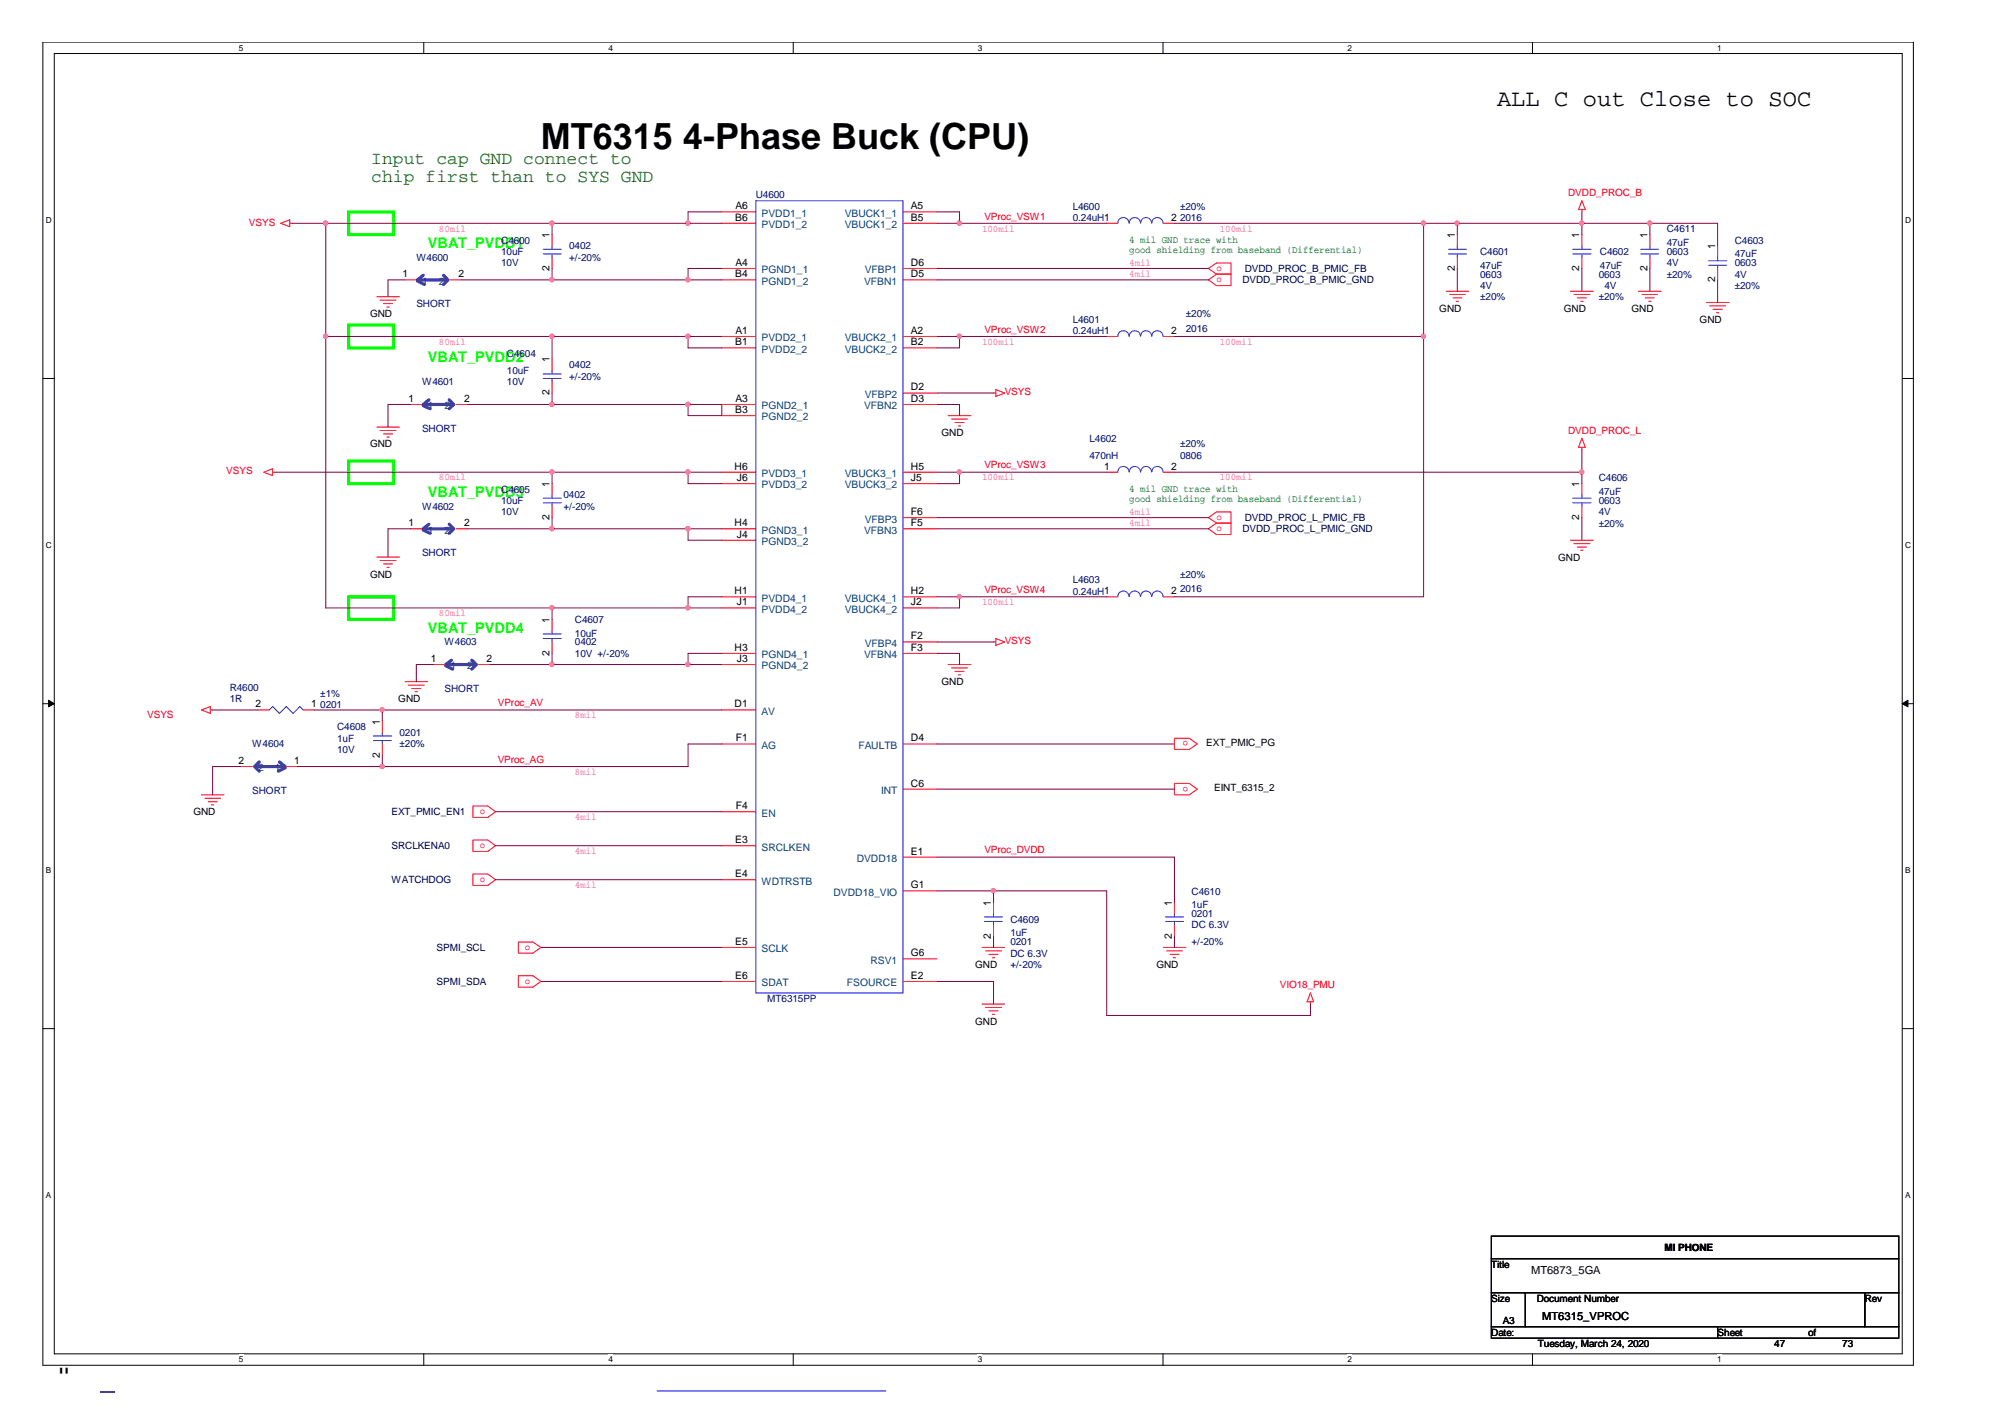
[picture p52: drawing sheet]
<svg xmlns="http://www.w3.org/2000/svg" width="297mm" height="210mm" viewBox="0 0 297 210" stroke-linecap="round" stroke-linejoin="round" font-family="sans-serif">
<defs><g id="words">
<text font-size="5.3" x="80.1" y="22.1">MT6315 4-Phase Buck (CPU)</text>
<text font-size="4.2" x="8.5" y="205.7">&quot;</text>
<text font-size="3.5" x="221.8" y="15.7">ALL C out Close to SOC</text>
<g font-size="2.7" fill="#008000">
<text x="55" y="24.4">Input cap GND connect to</text>
<text x="55" y="27">chip first than to SYS GND</text>
</g>
<g font-size="2.2" fill="#0f0">
<text x="63.4" y="36.8">VBAT_PVDD1</text>
<text x="63.4" y="53.6">VBAT_PVDD2</text>
<text x="63.4" y="73.7">VBAT_PVDD3</text>
<text x="63.4" y="93.8">VBAT_PVDD4</text>
</g>
<g font-size="1.7">
<text x="226.8" y="188.8">MT6873_5GA</text>
<text x="228.5" y="195.5">MT6315_VPROC</text>
<text x="228.5" y="195.5">MT</text>
<text x="238.9" y="195.5">OC</text>
</g>
<g font-size="1.5" fill="#000080">
<text x="112" y="29.4">U4600</text>
<text x="158.9" y="31.1">L4600</text>
<text x="158.9" y="32.7">0.24uH1</text>
<text x="174.8" y="31.1">±20%</text>
<text x="174.8" y="32.7">2016</text>
<text x="246.9" y="34.4">C4611</text>
<text x="61.7" y="38.6">W4600</text>
<text x="74.3" y="36.1">C4600</text>
<text x="74.3" y="37.8">10uF</text>
<text x="74.3" y="39.5">10V</text>
<text x="84.3" y="36.9">0402</text>
<text x="84.3" y="38.6">+/-20%</text>
<text x="219.3" y="37.8">C4601</text>
<text x="219.3" y="39.8">47uF</text>
<text x="219.3" y="41.1">0603</text>
<text x="236.9" y="41.1">0603</text>
<text x="237" y="37.8">C4602</text>
<text x="237" y="39.8">47uF</text>
<text x="246.9" y="36.5">47uF</text>
<text x="246.9" y="37.8">0603</text>
<text x="246.9" y="39.5">4V</text>
<text x="246.9" y="41.1">±20%</text>
<text x="257" y="36.1">C4603</text>
<text x="257" y="38.1">47uF</text>
<text x="257" y="39.5">0603</text>
<text x="257" y="41.1">4V</text>
<text x="61.7" y="45.5">SHORT</text>
<text x="158.9" y="47.9">L4601</text>
<text x="175.7" y="47">±20%</text>
<text x="219.3" y="42.8">4V</text>
<text x="219.3" y="44.5">±20%</text>
<text x="236.9" y="44.5">±20%</text>
<text x="237.7" y="42.8">4V</text>
<text x="257" y="42.8">±20%</text>
<text x="75.1" y="52.9">C4604</text>
<text x="158.9" y="49.5">0.24uH1</text>
<text x="175.7" y="49.2">2016</text>
<text x="62.5" y="57.1">W4601</text>
<text x="75.1" y="55.4">10uF</text>
<text x="75.1" y="57.1">10V</text>
<text x="84.3" y="54.5">0402</text>
<text x="84.3" y="56.2">+/-20%</text>
<text x="62.5" y="63.9">SHORT</text>
<text x="161.4" y="65.5">L4602</text>
<text x="161.4" y="68">470nH</text>
<text x="174.8" y="66.3">±20%</text>
<text x="174.8" y="68">0806</text>
<text x="236.9" y="71.3">C4606</text>
<text x="62.5" y="75.5">W4602</text>
<text x="74.3" y="73">C4605</text>
<text x="74.3" y="74.6">10uF</text>
<text x="74.3" y="76.3">10V</text>
<text x="83.5" y="73.8">0402</text>
<text x="83.5" y="75.5">+/-20%</text>
<text x="236.9" y="73.3">47uF</text>
<text x="236.9" y="74.6">0603</text>
<text x="236.9" y="76.3">4V</text>
<text x="62.5" y="82.4">SHORT</text>
<text x="236.9" y="78">±20%</text>
<text x="158.9" y="86.4">L4603</text>
<text x="158.9" y="88.1">0.24uH1</text>
<text x="174.8" y="85.6">±20%</text>
<text x="174.8" y="87.7">2016</text>
<text x="65.9" y="95.6">W4603</text>
<text x="85.2" y="92.3">C4607</text>
<text x="85.2" y="94.3">10uF</text>
<text x="85.2" y="95.6">0402</text>
<text x="85.2" y="97.3">10V +/-20%</text>
<text x="34" y="102.3">R4600</text>
<text x="34" y="104">1R</text>
<text x="47.5" y="103.2">±1%</text>
<text x="47.5" y="104.8">0201</text>
<text x="65.9" y="102.5">SHORT</text>
<text x="37.4" y="110.7">W4604</text>
<text x="50" y="108.2">C4608</text>
<text x="50" y="109.9">1uF</text>
<text x="50" y="111.6">10V</text>
<text x="59.2" y="109">0201</text>
<text x="59.2" y="110.7">±20%</text>
<text x="37.4" y="117.6">SHORT</text>
<text x="149.7" y="136.7">C4609</text>
<text x="176.5" y="132.5">C4610</text>
<text x="176.5" y="134.5">1uF</text>
<text x="176.5" y="135.9">0201</text>
<text x="176.5" y="137.5">DC 6.3V</text>
<text x="149.7" y="138.7">1uF</text>
<text x="149.7" y="140.1">0201</text>
<text x="149.7" y="141.7">DC 6.3V</text>
<text x="149.7" y="143.4">+/-20%</text>
<text x="176.5" y="140.1">+/-20%</text>
<text x="113.7" y="148.4">MT6315PP</text>
</g>
<g font-size="1.5" fill="#f00">
<text x="232.3" y="29.1">DVDD_PROC_B</text>
<text x="36.9" y="33.4">VSYS</text>
<text x="145.8" y="32.5">VProc_VSW1</text>
<text x="180.2" y="40.2">o</text>
<text x="180.2" y="41.8">o</text>
<text x="145.8" y="49.3">VProc_VSW2</text>
<text x="148.8" y="58.6">VSYS</text>
<text x="232.3" y="64.3">DVDD_PROC_L</text>
<text x="33.5" y="70.3">VSYS</text>
<text x="145.8" y="69.4">VProc_VSW3</text>
<text x="180.2" y="77.1">o</text>
<text x="180.2" y="78.7">o</text>
<text x="145.8" y="87.9">VProc_VSW4</text>
<text x="148.8" y="95.4">VSYS</text>
<text x="21.8" y="106.4">VSYS</text>
<text x="73.7" y="104.6">VProc_AV</text>
<text x="73.7" y="113">VProc_AG</text>
<text x="176" y="109.8" transform="rotate(-180 176 109.8)">o</text>
<text x="176" y="116.5" transform="rotate(-180 176 116.5)">o</text>
<text x="71.1" y="120.6">o</text>
<text x="71.1" y="125.7">o</text>
<text x="71.1" y="130.7">o</text>
<text x="145.8" y="126.4">VProc_DVDD</text>
<text x="77.8" y="140.8">o</text>
<text x="77.8" y="145.8">o</text>
<text x="189.6" y="146.4">VIO18_PMU</text>
</g>
<g font-size="1.5" fill="#f0f">
<text x="65" y="34.3">80mil</text>
<text x="145.5" y="34.3">100mil</text>
<text x="180.7" y="34.3">100mil</text>
<text x="167.3" y="39.3">4mil</text>
<text x="167.3" y="41">4mil</text>
<text x="65" y="51.1">80mil</text>
<text x="145.5" y="51.1">100mil</text>
<text x="180.7" y="51.1">100mil</text>
<text x="65" y="71.2">80mil</text>
<text x="145.5" y="71.2">100mil</text>
<text x="180.7" y="71.2">100mil</text>
<text x="167.3" y="77.9">4mil</text>
<text x="167.3" y="76.2">4mil</text>
<text x="145.5" y="89.6">100mil</text>
<text x="65" y="91.3">80mil</text>
<text x="85.2" y="106.4">8mil</text>
<text x="85.2" y="114.8">8mil</text>
<text x="85.2" y="121.5">4mil</text>
<text x="85.2" y="131.5">4mil</text>
<text x="85.2" y="126.5">4mil</text>
</g>
<g font-size="1.5">
<text x="81.4" y="35.2" transform="rotate(-90 81.4 35.2)">1</text>
<text x="108.9" y="32.7">B6</text>
<text x="109" y="31">A6</text>
<text x="135" y="31">A5</text>
<text x="135" y="32.7">B5</text>
<text x="173.5" y="32.7">2</text>
<text x="215.5" y="35.2" transform="rotate(-90 215.5 35.2)">1</text>
<text x="234" y="35.2" transform="rotate(-90 234 35.2)">1</text>
<text x="244.1" y="35.2" transform="rotate(-90 244.1 35.2)">1</text>
<text x="59.6" y="41.1">1</text>
<text x="67.9" y="41.1">2</text>
<text x="81.4" y="40.1" transform="rotate(-90 81.4 40.1)">2</text>
<text x="108.9" y="41.1">B4</text>
<text x="109" y="39.4">A4</text>
<text x="135" y="41.1">D5</text>
<text x="135" y="39.4">D6</text>
<text x="215.5" y="40.1" transform="rotate(-90 215.5 40.1)">2</text>
<text x="234" y="40.1" transform="rotate(-90 234 40.1)">2</text>
<text x="244.1" y="40.1" transform="rotate(-90 244.1 40.1)">2</text>
<text x="254.1" y="41.8" transform="rotate(-90 254.1 41.8)">2</text>
<text x="254.1" y="36.9" transform="rotate(-90 254.1 36.9)">1</text>
<text x="54.8" y="47">GND</text>
<text x="213.2" y="46.2">GND</text>
<text x="231.7" y="46.2">GND</text>
<text x="241.7" y="46.2">GND</text>
<text x="251.8" y="47.9">GND</text>
<text x="81.4" y="53.7" transform="rotate(-90 81.4 53.7)">1</text>
<text x="108.9" y="51.2">B1</text>
<text x="109" y="49.5">A1</text>
<text x="135" y="49.5">A2</text>
<text x="135" y="51.2">B2</text>
<text x="173.5" y="49.5">2</text>
<text x="60.5" y="59.5">1</text>
<text x="68.7" y="59.5">2</text>
<text x="81.4" y="58.6" transform="rotate(-90 81.4 58.6)">2</text>
<text x="109" y="59.5">A3</text>
<text x="135" y="59.5">D3</text>
<text x="135" y="57.8">D2</text>
<text x="108.9" y="61.2">B3</text>
<text x="139.5" y="64.6">GND</text>
<text x="54.8" y="66.3">GND</text>
<text x="108.8" y="69.6">H6</text>
<text x="109.2" y="71.3">J6</text>
<text x="135" y="69.6">H5</text>
<text x="135" y="71.3">J5</text>
<text x="163.6" y="69.6">1</text>
<text x="173.5" y="69.6">2</text>
<text x="60.5" y="77.9">1</text>
<text x="68.7" y="77.9">2</text>
<text x="81.4" y="77" transform="rotate(-90 81.4 77)">2</text>
<text x="81.4" y="72.1" transform="rotate(-90 81.4 72.1)">1</text>
<text x="108.8" y="77.9">H4</text>
<text x="135" y="77.9">F5</text>
<text x="135" y="76.3">F6</text>
<text x="234" y="77" transform="rotate(-90 234 77)">2</text>
<text x="234" y="72.1" transform="rotate(-90 234 72.1)">1</text>
<text x="109.2" y="79.6">J4</text>
<text x="230.8" y="83">GND</text>
<text x="54.8" y="85.6">GND</text>
<text x="108.8" y="88">H1</text>
<text x="109.2" y="89.7">J1</text>
<text x="135" y="88">H2</text>
<text x="135" y="89.7">J2</text>
<text x="173.5" y="88">2</text>
<text x="81.4" y="92.3" transform="rotate(-90 81.4 92.3)">1</text>
<text x="135" y="94.7">F2</text>
<text x="63.8" y="98.1">1</text>
<text x="72.1" y="98.1">2</text>
<text x="81.4" y="97.1" transform="rotate(-90 81.4 97.1)">2</text>
<text x="108.8" y="96.4">H3</text>
<text x="109.2" y="98.1">J3</text>
<text x="135" y="96.4">F3</text>
<text x="139.5" y="101.5">GND</text>
<text x="37.8" y="104.8">2</text>
<text x="46.1" y="104.8">1</text>
<text x="56.3" y="107.3" transform="rotate(-90 56.3 107.3)">1</text>
<text x="59" y="104">GND</text>
<text x="108.8" y="104.8">D1</text>
<text x="35.3" y="113.2">2</text>
<text x="43.6" y="113.2">1</text>
<text x="56.3" y="112.2" transform="rotate(-90 56.3 112.2)">2</text>
<text x="109" y="109.8">F1</text>
<text x="135" y="109.8">D4</text>
<text x="178.7" y="110.5">EXT_PMIC_PG</text>
<text x="109" y="119.9">F4</text>
<text x="135" y="116.5">C6</text>
<text x="179.9" y="117.2">EINT_6315_2</text>
<text x="28.7" y="120.7">GND</text>
<text x="108.9" y="124.9">E3</text>
<text x="108.9" y="129.9">E4</text>
<text x="135" y="126.6">E1</text>
<text x="135" y="131.6">G1</text>
<text x="146.8" y="134.2" transform="rotate(-90 146.8 134.2)">1</text>
<text x="173.6" y="134.2" transform="rotate(-90 173.6 134.2)">1</text>
<text x="108.9" y="140">E5</text>
<text x="135" y="141.7">G6</text>
<text x="144.5" y="143.4">GND</text>
<text x="146.8" y="139" transform="rotate(-90 146.8 139)">2</text>
<text x="171.3" y="143.4">GND</text>
<text x="173.6" y="139" transform="rotate(-90 173.6 139)">2</text>
<text x="108.9" y="145">E6</text>
<text x="135" y="145">E2</text>
<text x="144.5" y="151.8">GND</text>
<text x="246.6" y="185.3">MI PHONE</text>
<text x="248.6" y="185.3">PH</text>
<text x="220.9" y="187.8">Title</text>
<text x="220.9" y="187.8">T le</text>
<text x="220.9" y="192.8">Size</text>
<text x="220.9" y="192.8">S ze</text>
<text x="220.9" y="197.9">Date:</text>
<text x="220.9" y="197.9">D</text>
<text x="222.6" y="196.2">A3</text>
<text x="227.7" y="192.8">Document Number</text>
<text x="227.7" y="192.8">Docu</text>
<text x="227.7" y="192.8">D cument Number</text>
<text x="233.1" y="192.8">n N mber</text>
<text x="254.5" y="197.9">Sheet</text>
<text x="254.5" y="197.9">Sh</text>
<text x="267.9" y="197.9">of</text>
<text x="276.3" y="192.8">Rev</text>
<text x="227.8" y="199.6">Tuesday,, March 24, 2020</text>
<text x="227.8" y="199.6">Tue day, March 24, 2020</text>
<text x="227.8" y="199.6">Tu</text>
<text x="231.1" y="199.6">d</text>
<text x="234.2" y="199.6">M</text>
<text x="241.1" y="199.6">2020</text>
<text x="262.8" y="199.6">47</text>
<text x="272.9" y="199.6">73</text>
</g>
<g font-size="1.5" fill="#004080">
<text x="112.8" y="32.1">PVDD1_1</text>
<text x="112.8" y="33.8">PVDD1_2</text>
<text x="125.1" y="32.1">VBUCK1_1</text>
<text x="125.1" y="33.8">VBUCK1_2</text>
<text x="112.8" y="40.5">PGND1_1</text>
<text x="128.1" y="40.5">VFBP1</text>
<text x="62.5" y="42.2">1</text>
<text x="65" y="42.2">2</text>
<text x="112.8" y="42.2">PGND1_2</text>
<text x="128" y="42.2">VFBN1</text>
<text x="112.8" y="50.6">PVDD2_1</text>
<text x="112.8" y="52.3">PVDD2_2</text>
<text x="125.1" y="50.6">VBUCK2_1</text>
<text x="125.1" y="52.3">VBUCK2_2</text>
<text x="128.1" y="58.9">VFBP2</text>
<text x="63.4" y="60.6">1</text>
<text x="65.9" y="60.6">2</text>
<text x="112.8" y="60.6">PGND2_1</text>
<text x="112.8" y="62.3">PGND2_2</text>
<text x="128" y="60.6">VFBN2</text>
<text x="112.8" y="70.7">PVDD3_1</text>
<text x="125.1" y="70.7">VBUCK3_1</text>
<text x="112.8" y="72.4">PVDD3_2</text>
<text x="125.1" y="72.4">VBUCK3_2</text>
<text x="128.1" y="77.4">VFBP3</text>
<text x="63.4" y="79.1">1</text>
<text x="65.9" y="79.1">2</text>
<text x="112.8" y="79.1">PGND3_1</text>
<text x="112.8" y="80.7">PGND3_2</text>
<text x="128" y="79.1">VFBN3</text>
<text x="112.8" y="89.1">PVDD4_1</text>
<text x="125.1" y="89.1">VBUCK4_1</text>
<text x="112.8" y="90.8">PVDD4_2</text>
<text x="125.1" y="90.8">VBUCK4_2</text>
<text x="128.1" y="95.8">VFBP4</text>
<text x="66.7" y="99.2">1</text>
<text x="69.2" y="99.2">2</text>
<text x="112.8" y="97.5">PGND4_1</text>
<text x="112.8" y="99.2">PGND4_2</text>
<text x="128" y="97.5">VFBN4</text>
<text x="112.8" y="105.9">AV</text>
<text x="112.8" y="110.9">AG</text>
<text x="127.2" y="110.9">FAULTB</text>
<text x="38.2" y="114.3">2</text>
<text x="40.7" y="114.3">1</text>
<text x="130.6" y="117.6">INT</text>
<text x="112.8" y="121">EN</text>
<text x="112.8" y="126">SRCLKEN</text>
<text x="112.8" y="131">WDTRSTB</text>
<text x="126.9" y="127.7">DVDD18</text>
<text x="123.5" y="132.7">DVDD18_VIO</text>
<text x="112.8" y="141.1">SCLK</text>
<text x="128.9" y="142.8">RSV1</text>
<text x="112.8" y="146.1">SDAT</text>
<text x="125.5" y="146.1">FSOURCE</text>
</g>
<g font-size="1.5" fill="#008000">
<text x="167.3" y="36">4 mil GND trace with</text>
<text x="167.3" y="37.5">good shielding from baseband (Differential)</text>
<text x="167.3" y="72.9">4 mil GND trace with</text>
<text x="167.3" y="74.4">good shielding from baseband (Differential)</text>
</g>
<g font-size="1.5" fill="#000040">
<text x="184.1" y="42">DVDD_PROC_B_PMIC_GND</text>
<text x="184.4" y="40.3">DVDD_PROC_B_PMIC_FB</text>
<text x="184.4" y="77.2">DVDD_PROC_L_PMIC_FB</text>
<text x="184.1" y="78.8">DVDD_PROC_L_PMIC_GND</text>
<text x="58" y="120.7">EXT_PMIC_EN1</text>
<text x="58" y="125.8">SRCLKENA0</text>
<text x="58" y="130.8">WATCHDOG</text>
<text x="64.7" y="140.9">SPMI_SCL</text>
<text x="64.7" y="145.9">SPMI_SDA</text>
</g>
<g font-size="1.2">
<text x="35.4" y="7.5">5</text>
<text x="90.1" y="7.5">4</text>
<text x="144.9" y="7.5">3</text>
<text x="199.6" y="7.5">2</text>
<text x="254.4" y="7.5">1</text>
<text x="6.8" y="33.1">D</text>
<text x="282.2" y="33.1">D</text>
<text x="6.8" y="81.2">C</text>
<text x="282.2" y="81.2">C</text>
<text x="6.8" y="129.4">B</text>
<text x="282.2" y="129.4">B</text>
<text x="6.8" y="177.5">A</text>
<text x="282.2" y="177.5">A</text>
<text x="35.4" y="201.8">5</text>
<text x="90.1" y="201.8">4</text>
<text x="144.9" y="201.8">3</text>
<text x="199.6" y="201.8">2</text>
<text x="254.4" y="201.8">1</text>
</g>
</g></defs>
<path d="M6.3 6.2h277.2v196h-277.2zM8 7.9h273.8v192.6h-273.8z" fill="none" stroke="#000" stroke-width=".15"/>
<g fill="#fff">
<path d="M35.4 6.4h.6v1.4h-.6z"/>
<path d="M35.4 200.7h.6v1.4h-.6z"/>
</g>
<path d="M62.8 6.2v1.7M62.8 200.5v1.7" fill="none" stroke="#000" stroke-width=".15"/>
<g fill="#fff">
<path d="M90.1 6.4h.7v1.4h-.7z"/>
<path d="M90.1 200.7h.7v1.4h-.7z"/>
</g>
<path d="M117.5 6.2v1.7M117.5 200.5v1.7" fill="none" stroke="#000" stroke-width=".15"/>
<g fill="#fff">
<path d="M144.9 6.4h.6v1.4h-.6z"/>
<path d="M144.9 200.7h.6v1.4h-.6z"/>
</g>
<path d="M172.3 6.2v1.7M172.3 200.5v1.7" fill="none" stroke="#000" stroke-width=".15"/>
<g fill="#fff">
<path d="M199.6 6.4h.7v1.4h-.7z"/>
<path d="M199.6 200.7h.7v1.4h-.7z"/>
</g>
<path d="M227 6.2v1.7M227 200.5v1.7" fill="none" stroke="#000" stroke-width=".15"/>
<g fill="#fff">
<path d="M254.4 6.4h.6v1.4h-.6z"/>
<path d="M6.8 31.9h.8v1.4h-.8z"/>
<path d="M254.4 200.7h.6v1.4h-.6z"/>
<path d="M282.2 31.9h.9v1.4h-.9z"/>
<path d="M6.8 80.1h.8v1.4h-.8z"/>
<path d="M282.2 80.1h.9v1.4h-.9z"/>
</g>
<path d="M6.3 56.1h1.7M281.8 56.1h1.7" fill="none" stroke="#000" stroke-width=".15"/>
<g fill="#fff">
<path d="M6.8 128.2h.7v1.4h-.7z"/>
<path d="M282.2 128.2h.8v1.4h-.8z"/>
</g>
<path d="M6.3 104.2h1.7M281.8 104.2h1.7" fill="none" stroke="#000" stroke-width=".15"/>
<g fill="#000" stroke="#000" stroke-width=".15">
<path d="M7.2 103.7l.8 .5-.8 .5z" fill-rule="evenodd"/>
<path d="M281.8 104.2l.9-.5v1z" fill-rule="evenodd"/>
</g>
<g fill="#fff">
<path d="M6.8 176.4h.7v1.4h-.7z"/>
<path d="M282.2 176.4h.8v1.4h-.8z"/>
</g>
<path d="M6.3 152.4h1.7M281.8 152.4h1.7M220.9 183.1h60.4v3.4h-60.4zM220.9 186.5h60.4v5h-60.4zM220.9 191.5h5.1v5h-5.1zM220.9 196.5h33.6v1.7h-33.6zM226 191.5h50.3v5h-50.3zM254.5 196.5h26.8v1.7h-26.8zM276.3 191.5h5v5h-5z" fill="none" stroke="#000" stroke-width=".15"/>
<path d="M51.6 31.4h6.7v3.4h-6.7zM51.6 48.1h6.7v3.4h-6.7zM51.6 68.3h6.7v3.3h-6.7zM51.6 88.4h6.7v3.4h-6.7z" fill="none" stroke="#0f0" stroke-width=".47"/>
<g fill="none" stroke="#f00" stroke-width=".15">
<path d="M41.6 33.1l1.3-.5v1zM42.9 33.1h.4M81.8 34.8v1.6M81.8 38.1v1.7M106.9 33.1h5.1M106.9 39.8h5.1M106.9 31.4h5.1M133.8 33.1h5M133.8 39.8h5M133.8 31.4h5M164 33.1h1.6M172.3 33.1h1.7"/>
<path d="M179 39.8l1.2-.8h2.2v1.6h-2.2zM215.9 34.8v1.6M215.9 38.1v1.7M234.4 31v.4M234.4 34.8v1.6M234.4 38.1v1.7M234.4 29.7l.5 1.3h-1.1zM244.4 34.8v1.6M244.4 38.1v1.7M254.5 36.4v1.7M254.5 39.8v1.7M55.8 44h3.4"/>
<path d="M56.3 44.5h2.4M56.8 45h1.4M57.3 45.5h.4M60 41.5h1.7M60.8 59.9h1.7M66.7 41.5h1.7M67.6 59.9h1.6M81.8 53.2v1.7M81.8 56.5v1.7M106.9 49.8h5.1M106.9 41.5h5.1M106.9 59.9h5.1"/>
<path d="M106.9 51.5h5.1M133.8 58.2h5M133.8 49.8h5M133.8 41.5h5M133.8 59.9h5M133.8 51.5h5M147.2 58.2h.3M147.5 57.7l1.3 .5-1.3 .5zM164 49.8h1.6M172.3 49.8h1.7M179 41.5l1.2-.9h2.2v1.7h-2.2zM214.2 43.2h3.4"/>
<path d="M214.8 43.6h2.3M215.3 44.1h1.3M215.7 44.6h.4M232.7 43.2h3.4M233.2 43.6h2.3M233.7 44.1h1.3M234.2 44.6h.3M242.7 43.2h3.4M243.2 43.6h2.4M243.8 44.1h1.3M244.3 44.6h.3M252.8 44.8h3.4"/>
<path d="M253.3 45.3h2.4M253.8 45.8h1.3M254.3 46.3h.3M39.1 69.9l1.3-.5v1.1zM40.4 69.9h.3M55.8 63.3h3.4M56.3 63.8h2.4M56.8 64.3h1.4M57.3 64.7h.4M60.8 78.3h1.7M67.6 78.3h1.6M81.8 71.6v1.7"/>
<path d="M81.8 75v1.7M106.9 61.6h5.1M106.9 69.9h5.1M106.9 78.3h5.1M106.9 71.6h5.1M133.8 69.9h5M133.8 78.3h5M133.8 71.6h5M133.8 76.7h5M140.5 61.6h3.3M141 62.1h2.3M141.5 62.6h1.3"/>
<path d="M142 63.1h.3M164 69.9h1.6M172.3 69.9h1.7M179 76.7l1.2-.9h2.2v1.7h-2.2zM179 78.3l1.2-.8h2.2v1.7h-2.2zM234.4 64.9l.5 1.4h-1.1zM234.4 66.3v.3M234.4 71.6v1.7M234.4 75v1.7M55.8 82.5h3.4M56.3 83h2.4M56.8 83.5h1.4"/>
<path d="M57.3 84h.4M64.2 98.4h1.7M70.9 98.4h1.7M81.8 91.8v1.6M81.8 95.1v1.7M106.9 80h5.1M106.9 98.4h5.1M106.9 88.4h5.1M106.9 90.1h5.1M106.9 96.8h5.1M133.8 95.1h5M133.8 88.4h5"/>
<path d="M133.8 90.1h5M133.8 96.8h5M140.5 98.4h3.3M141 98.9h2.3M141.5 99.5h1.3M142 100h.3M147.2 95.1h.3M147.5 94.6l1.3 .5-1.3 .5zM164 88.4h1.6M172.3 88.4h1.7M232.7 80h3.4M233.2 80.5h2.3"/>
<path d="M233.7 81h1.3M234.2 81.5h.3M29.8 117.7h3.4M29.8 105.2l1.4-.5v1zM30.4 118.3h2.3M30.9 118.8h1.3M31.2 105.2h.3M31.3 119.2h.4M35.7 113.6h1.7M38.2 105.2h1.7M42.4 113.6h1.7M44.9 105.2h1.7"/>
<path d="M56.6 106.8v1.7M56.6 110.2v1.7M60 101h3.4M60.5 101.5h2.4M61 102h1.4M61.5 102.5h.3M70.1 119.4h2.2l1.1 .8-1.1 .9h-2.2zM106.9 105.2h5.1M106.9 110.2h5.1M133.8 110.2h5M133.8 116.9h5M174 109.4h2.2l1.2 .8-1.2 .8h-2.2z"/>
<path d="M174 116h2.2l1.2 .9-1.2 .8h-2.2zM70.1 124.4h2.2l1.1 .9-1.1 .8h-2.2zM70.1 129.5h2.2l1.1 .8-1.1 .9h-2.2zM76.8 139.5h2.2l1.1 .8-1.1 .9h-2.2zM106.9 120.2h5.1M106.9 125.3h5.1M106.9 130.3h5.1M133.8 127h5M133.8 132h5M147.2 133.7v1.7M147.2 137v1.7M174 133.7v1.7"/>
<path d="M174 137v1.7M76.8 144.5h2.2l1.1 .9-1.1 .8h-2.2zM106.9 140.3h5.1M106.9 145.4h5.1M133.8 145.4h5M133.8 142h5M145.5 140.3h3.3M145.5 148.7h3.3M146 140.9h2.4M146 149.2h2.4M146.5 141.4h1.4M146.5 149.7h1.4"/>
<path d="M147 141.9h.4M147 150.3h.4M172.3 140.3h3.4M172.8 140.9h2.4M173.4 141.4h1.3M173.8 141.9h.4M194.1 147.1l.5 1.3h-1zM194.1 148.4v.3"/>
</g>
<g fill="none" stroke="#00f" stroke-width=".15">
<path d="M80.5 36.9h2.6M80.5 37.6h2.6M81.8 36.4v.5M81.8 37.6v.5M112 29.7h21.8v117.4h-21.8zM165.6 33a.83 .83 0 0 1 .8-.8 .83 .83 0 0 1 .9 .8M167.3 33a.83 .83 0 0 1 .8-.8 .83 .83 0 0 1 .9 .8M169 33a.8 .8 0 0 1 .8-.8 .8 .8 0 0 1 .8 .8M170.6 33a.83 .83 0 0 1 .9-.8 .83 .83 0 0 1 .8 .8M214.6 36.9h2.7M214.6 37.6h2.7M215.9 36.4v.5"/>
<path d="M215.9 37.6v.5M233 36.9h2.7M233 37.6h2.7M234.4 36.4v.5M234.4 37.6v.5M243.1 36.9h2.6M243.1 37.6h2.6M244.4 36.4v.5M244.4 37.6v.5M253.2 38.6h2.6M253.2 39.3h2.6M254.5 38.1v.5"/>
<path d="M254.5 39.3v.5M80.5 55.4h2.6M80.5 56.1h2.6M81.8 54.9v.5M81.8 56.1v.4M165.6 49.8a.83 .83 0 0 1 .8-.8 .83 .83 0 0 1 .9 .8M167.3 49.8a.83 .83 0 0 1 .8-.8 .83 .83 0 0 1 .9 .8M169 49.8a.8 .8 0 0 1 .8-.8 .8 .8 0 0 1 .8 .8M170.6 49.8a.83 .83 0 0 1 .9-.8 .83 .83 0 0 1 .8 .8M80.5 73.8h2.6M80.5 74.5h2.6M81.8 73.3v.5"/>
<path d="M81.8 74.5v.5M165.6 69.9a.83 .83 0 0 1 .8-.8 .83 .83 0 0 1 .9 .8M167.3 69.9a.83 .83 0 0 1 .8-.8 .83 .83 0 0 1 .9 .8M169 69.9a.8 .8 0 0 1 .8-.8 .8 .8 0 0 1 .8 .8M170.6 69.9a.83 .83 0 0 1 .9-.8 .83 .83 0 0 1 .8 .8M233 73.8h2.7M233 74.5h2.7M234.4 73.3v.5M234.4 74.5v.5M80.5 93.9h2.6M80.5 94.6h2.6M81.8 93.4v.5"/>
<path d="M81.8 94.6v.5M165.6 88.4a.83 .83 0 0 1 .8-.8 .83 .83 0 0 1 .9 .8M167.3 88.4a.83 .83 0 0 1 .8-.8 .83 .83 0 0 1 .9 .8M169 88.4a.8 .8 0 0 1 .8-.8 .8 .8 0 0 1 .8 .8M170.6 88.4a.83 .83 0 0 1 .9-.8 .83 .83 0 0 1 .8 .8M39.9 105.2l.5-.5 1 1 1-1 1 1 1-1 .5 .5M55.3 109h2.7M55.3 109.7h2.7M56.6 108.5v.5M56.6 109.7v.5M145.8 135.8h2.7M145.8 136.5h2.7"/>
<path d="M147.2 135.4v.4M147.2 136.5v.5M172.7 135.8h2.6M172.7 136.5h2.6M174 135.4v.4M174 136.5v.5"/>
</g>
<g fill="none" stroke="#00f" stroke-width=".47">
<path d="M61.8 41.6l1.1 .5M62.2 41.5h3.7M62.7 40.8l-.9 .7M63 59.9h3.7M63.5 59.2l-.8 .7M65.7 40.8l.5 .5M66.4 41.5l-.7 .6M66.5 59.2l.6 .5M67.2 59.9l-.7 .7M62.7 78.5l1 .5M62.7 60.1l1 .5M63 78.3h3.7"/>
<path d="M63.5 77.7l-.8 .6M66.5 77.7l.6 .5M67.2 78.3l-.7 .7M66 98.6l1.1 .5M66.4 98.4h3.7M66.9 97.8l-.9 .6M69.9 97.8l.5 .5M70.6 98.4l-.7 .7M37.7 113.6l.7 .6M38.2 113.6h3.7M38.4 112.9l-.5 .5M41.4 112.9l.8 .7"/>
<path d="M42.2 113.7l-1 .5"/>
</g>
<g fill="none" stroke="#800040" stroke-width=".15">
<path d="M43.3 33.1h63.6M48.3 33.1v57h58.6M81.8 33.1v1.7M81.8 39.8v1.7M106.9 31.4h-5v1.7M106.9 39.8h-5v1.7M138.8 31.4h3.4v1.7M138.8 33.1h25.2M138.8 39.8h40.2M174 33.1h80.5v3.3M210.9 33.1v55.3h-36.9M215.9 33.1v1.7"/>
<path d="M215.9 39.8v3.4M234.4 31.4v3.4M234.4 39.8v3.4M244.4 33.1v1.7M244.4 39.8v3.4M48.3 49.8h58.6M60 41.5h-2.5v2.5M60.8 59.9h-3.3v3.4M68.4 41.5h38.5M69.2 59.9h37.7v1.7h-5v-1.7M81.8 49.8v3.4M81.8 58.2v1.7"/>
<path d="M101.9 49.8v1.7h5M138.8 59.9h3.4v1.7M138.8 49.8h25.2M138.8 41.5h40.2M138.8 58.2h8.4M142.2 49.8v1.7h-3.4M174 49.8h36.9M254.5 41.5v3.3M40.7 69.9h66.2M60.8 78.3h-3.3v4.2M69.2 78.3h37.7M81.8 69.9v1.7"/>
<path d="M81.8 76.7v1.6M101.9 69.9v1.7h5M101.9 78.3v1.7h5M138.8 69.9h25.2M138.8 78.3h40.2M138.8 76.7h40.2M142.2 69.9v1.7h-3.4M174 69.9h60.4M234.4 66.6v5M234.4 76.7v3.3M64.2 98.4h-2.5v2.6M72.6 98.4h34.3"/>
<path d="M81.8 90.1v1.7M81.8 96.8v1.6M106.9 88.4h-5v1.7M106.9 96.8h-5v1.6M138.8 96.8h3.4v1.6M138.8 88.4h25.2M138.8 95.1h8.4M142.2 88.4v1.7h-3.4M31.5 105.2h6.7M35.7 113.6h-4.2v4.1M46.6 105.2h60.3M56.6 105.2v1.6"/>
<path d="M56.6 111.9v1.7M106.9 110.2h-5v3.4h-57.8M138.8 110.2h35.2M138.8 116.9h35.2M73.4 120.2h33.5M73.4 125.3h33.5M73.4 130.3h33.5M138.8 127h35.2v6.7M138.8 132h25.2v18.4h30.1v-1.7M147.2 132v1.7M147.2 138.7v1.6M174 138.7v1.6"/>
<path d="M80.1 145.4h26.8M80.1 140.3h26.8M138.8 145.4h8.4v3.3"/>
</g>
<g fill="#f0f" stroke="#f0f" stroke-width=".15">
<circle cx="142.1" cy="88.4" r=".32"/>
<circle cx="81.8" cy="90" r=".32"/>
<circle cx="101.9" cy="90" r=".32"/>
<circle cx="81.8" cy="98.4" r=".32"/>
<circle cx="101.9" cy="33" r=".32"/>
<circle cx="81.8" cy="41.4" r=".32"/>
<circle cx="81.8" cy="49.8" r=".32"/>
<circle cx="101.9" cy="49.8" r=".32"/>
<circle cx="81.8" cy="59.9" r=".32"/>
<circle cx="81.8" cy="78.3" r=".32"/>
<circle cx="142.1" cy="49.8" r=".32"/>
<circle cx="142.1" cy="69.9" r=".32"/>
<circle cx="142.1" cy="33" r=".32"/>
<circle cx="81.8" cy="33" r=".32"/>
<circle cx="48.2" cy="33" r=".32"/>
<circle cx="48.2" cy="49.8" r=".32"/>
<circle cx="101.9" cy="69.9" r=".32"/>
<circle cx="56.6" cy="105.1" r=".32"/>
<circle cx="56.6" cy="113.5" r=".32"/>
<circle cx="210.9" cy="49.8" r=".32"/>
<circle cx="234.3" cy="69.9" r=".32"/>
<circle cx="234.3" cy="33" r=".32"/>
<circle cx="215.9" cy="33" r=".32"/>
<circle cx="210.9" cy="33" r=".32"/>
<circle cx="147.2" cy="131.9" r=".32"/>
<circle cx="81.8" cy="69.9" r=".32"/>
<circle cx="101.9" cy="98.4" r=".32"/>
<circle cx="101.9" cy="78.3" r=".32"/>
<circle cx="101.9" cy="59.9" r=".32"/>
<circle cx="101.9" cy="41.4" r=".32"/>
<circle cx="244.4" cy="33" r=".32"/>
</g>
<path d="M14.8 206.2h2.1" fill="none" stroke="#00f" stroke-width=".21"/>
<path d="M97.4 206h33.8" fill="none" stroke="#00f" stroke-width=".18"/>
<use href="#words"/>
</svg>
